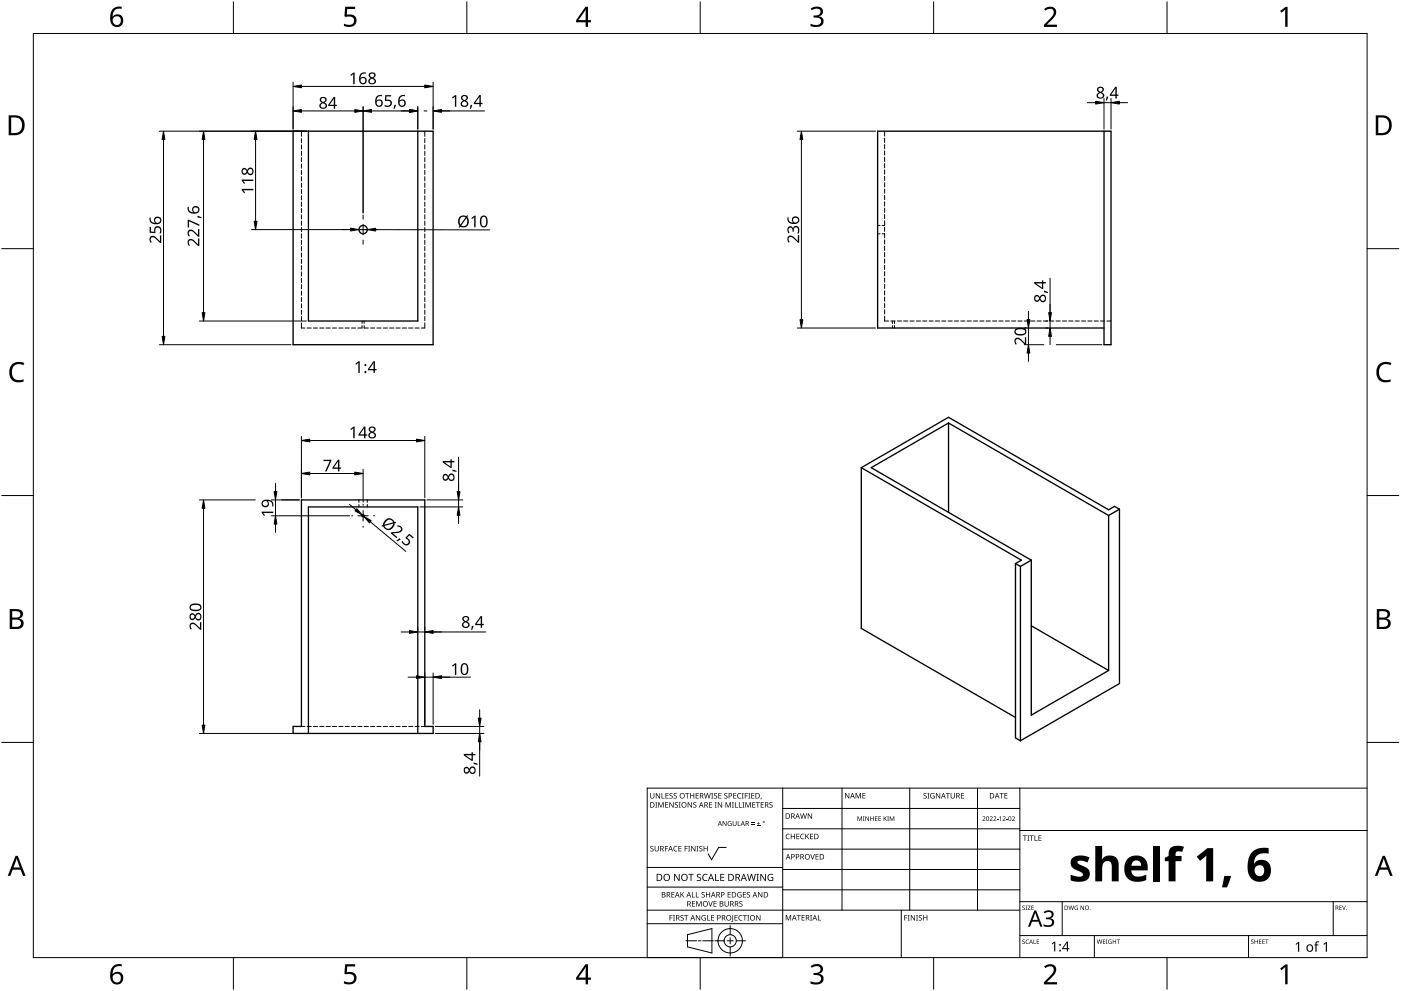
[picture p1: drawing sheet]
<svg xmlns="http://www.w3.org/2000/svg" width="420mm" height="297mm" viewBox="0 0 420 297" stroke-linecap="round" stroke-linejoin="round" font-family="sans-serif">
<g fill="none" stroke="#000" stroke-width=".3">
<path d="M90.4 39.3v1.6M127.4 39.3v1.6M265.3 39.3v1.5M90.4 41.5v1.3M90.4 43.4v1.3M90.4 45.3v1.3M90.4 47.2v1.3M90.4 49.1v1.3M90.4 51v1.3M90.4 52.9v1.3M90.4 54.9v1.2M90.4 56.8v1.2"/>
<path d="M90.4 58.7v1.2M127.4 41.5v1.3M127.4 43.4v1.3M127.4 45.3v1.3M127.4 47.2v1.3M127.4 49.1v1.3M127.4 51v1.3M127.4 52.9v1.3M127.4 54.9v1.2M127.4 56.8v1.2M127.4 58.7v1.2M265.3 41.4v1.3"/>
<path d="M265.3 43.3v1.3M265.3 45.2v1.3M265.3 47.1v1.3M265.3 49v1.3M265.3 50.9v1.3M265.3 52.9v1.2M265.3 54.8v1.2M265.3 56.7v1.2M265.3 58.6v1.2M90.4 60.6v1.2M90.4 62.5v1.2M90.4 64.4v1.2"/>
<path d="M90.4 66.3v1.3M90.4 68.2v1.3M90.4 70.1v1.3M90.4 72v1.3M90.4 73.9v1.3M90.4 75.8v1.3M90.4 77.7v1.3M90.4 79.6v1.3M127.4 60.6v1.2M127.4 62.5v1.2M127.4 64.4v1.2M127.4 66.3v1.3"/>
<path d="M127.4 68.2v1.3M127.4 70.1v1.3M127.4 72v1.3M127.4 73.9v1.3M127.4 75.8v1.3M127.4 77.7v1.3M127.4 79.6v1.3M263.2 67.6h.7M263.2 70.1h.7M264.6 67.6h.7M264.6 70.1h.7M265.3 60.5v1.2"/>
<path d="M265.3 62.4v1.2M265.3 64.3v1.3M265.3 66.2v1.3M265.3 68.1v1.3M265.3 70v1.3M265.3 71.9v1.3M265.3 73.8v1.3M265.3 75.7v1.3M265.3 77.6v1.3M265.3 79.5v1.3M90.4 96.8v1.5h1M90.4 81.5v1.3"/>
<path d="M90.4 83.4v1.3M90.4 85.3v1.3M90.4 87.2v1.3M90.4 89.1v1.3M90.4 91v1.3M90.4 93v1.2M90.4 94.9v1.2M92.1 98.3h1.2M94 98.3h1.2M95.9 98.3h1.2M97.8 98.3h1.3M99.7 98.3h1.3"/>
<path d="M101.6 98.3h1.3M103.5 98.3h1.3M105.4 98.3h1.3M108.6 97.6v.7h-1.3M108.6 96.2v.8M109.2 97.6v.7h1.3M109.2 96.2v.8M111.1 98.3h1.3M113 98.3h1.3M114.9 98.3h1.3M116.8 98.3h1.3M118.7 98.3h1.3"/>
<path d="M120.6 98.3h1.3M122.5 98.3h1.3M124.5 98.3h1.2M127.4 81.5v1.3M127.4 83.4v1.3M127.4 85.3v1.3M127.4 87.2v1.3M127.4 89.1v1.3M127.4 91v1.3M127.4 93v1.2M127.4 94.9v1.2M127.4 96.8v1.5h-1"/>
<path d="M265.3 81.4v1.3M265.3 83.3v1.3M265.3 85.2v1.3M265.3 87.1v1.3M265.3 89v1.3M265.3 90.9v1.3M265.3 92.9v1.2M265.3 94.8v1.4h1.2M267.2 96.2h1.2M267.6 96.2v.8M267.6 97.6v.7M268.3 96.2v.8"/>
<path d="M268.3 97.6v.7M269.1 96.2h1.3M271 96.2h1.3M272.9 96.2h1.3M274.8 96.2h1.3M276.7 96.2h1.3M278.6 96.2h1.3M280.5 96.2h1.3M282.4 96.2h1.3M284.3 96.2h1.3M286.2 96.2h1.3M288.1 96.2h1.3"/>
<path d="M290 96.2h1.3M291.9 96.2h1.3M293.8 96.2h1.3M295.7 96.2h1.3M297.7 96.2h1.2M299.6 96.2h1.2M301.5 96.2h1.2M303.4 96.2h1.2M305.3 96.2h1.2M307.2 96.2h1.2M309.1 96.2h1.3M311 96.2h1.3"/>
<path d="M312.9 96.2h1.3M314.8 96.2h1.3M316.7 96.2h1.3M318.6 96.2h1.3M320.5 96.2h1.3M322.4 96.2h1.3M324.3 96.2h1.3M326.2 96.2h1.3M328.1 96.2h1.3M330 96.2h1.3M331.9 96.2h1.3M107.6 149.8v.8"/>
<path d="M107.6 151.2v.7M110.1 149.8v.8M110.1 151.2v.7M90.4 217.7h1M92.1 217.7h1.2M94 217.7h1.2M95.9 217.7h1.2M97.8 217.7h1.3M99.7 217.7h1.3M101.6 217.7h1.3M103.5 217.7h1.3M105.4 217.7h1.3"/>
<path d="M107.3 217.7h1.3M109.2 217.7h1.3M111.1 217.7h1.3M113 217.7h1.3M114.9 217.7h1.3M116.8 217.7h1.3M118.7 217.7h1.3M120.6 217.7h1.3M122.5 217.7h1.3M124.5 217.7h1.2M126.4 217.7h1"/>
</g>
<g fill="none" stroke="#000" stroke-width=".4">
<path d="M87.9 39.3h42v64h-42zM92.5 39.3v56.9h32.8v-56.9M331.1 39.3v64h2.1v-64h-70v59h67.9M284.5 126.8v26.8M284.5 126.8l-23.2 13.4 48 27.7M284.5 126.8l48 27.7M90.4 149.8h37v67.9h2.5v2.1h-42v-2.1h2.5zM258.3 140.2v48.2l46.2 26.7M258.3 140.2l48 27.7-1.8 1M258.3 140.2l26.2-15.1 48 27.7 1.7-1 1.5 .8M332.5 154.5v46.5M335.7 152.6v52.3l-29.7 17.1"/>
<path d="M335.7 152.6l-3.2 1.9M304.5 168.9v52.3l1.5 .8M304.5 168.9l1.5 .9M306 169.8v52.2M309.3 167.9v46.5l23.2-13.4M309.3 167.9l-3.3 1.9M309.3 187.6l23.2 13.4M92.5 219.8v-67.9h32.8v67.9"/>
<circle cx="108.9" cy="68.8" r="1.25"/>
<circle cx="108.9" cy="154.6" r=".31"/>
</g>
<path d="M10 10h400v277h-400z" fill="none" stroke="#000" stroke-width=".3"/>
<g fill="none" stroke="#000" stroke-width=".3">
<path d="M70 .5v9.5M140 .5v9.5M210 .5v9.5M280 .5v9.5M350 .5v9.5M.5 74.5h9.5M410 74.5h9.5M.5 148.5h9.5M410 148.5h9.5M.5 222.5h9.5M410 222.5h9.5M70 287v9.5"/>
<path d="M140 287v9.5M210 287v9.5M280 287v9.5M350 287v9.5"/>
</g>
<g fill="#000">
<path d="M103.5 2h3v.7h-2.4l-.1 1.7a1.98 1.98 0 0 1 2.4 .4 1.98 1.98 0 0 1 .2 2.5 2.88 2.88 0 0 1-3.5 .5v-.7a1.93 1.93 0 0 0 3-.6 1.37 1.37 0 0 0-.5-1.4 1.37 1.37 0 0 0-1.4-.1l-.5 .1-.4-.3zM243.1 2.6a2.32 2.32 0 0 1 3.7 .5 1.47 1.47 0 0 1-1.2 1.8 1.59 1.59 0 0 1 1.4 1.8 1.59 1.59 0 0 1-1.8 1.4l-2.1-.3v-.7a2.12 2.12 0 0 0 3.1-.5 1.21 1.21 0 0 0-1.6-1.3h-.6v-.7a1.53 1.53 0 0 0 2.1-1.1 1.49 1.49 0 0 0-2.6-.4zM313.1 2.7a2.03 2.03 0 0 1 2.1-.8 2.03 2.03 0 0 1 1.6 1.7 3.9 3.9 0 0 1-1.6 2.5l-1.2 1.3h3v.7h-3.9v-.6l1.5-1.6a2.56 2.56 0 0 0 1.3-2.9 1.62 1.62 0 0 0-2.4 .2zM383.9 3.3l1.6-1.2h.6v5.9h-.7l.1-5.2-1.2 1zM3.5 109.3a3.3 3.3 0 0 1 3.8-.5l-.3 .7a2.26 2.26 0 0 0-2.6 0 2.26 2.26 0 0 0-.8 2.6 2.12 2.12 0 0 0 3.1 1.7l.4-.1v.7a2.98 2.98 0 0 1-3.4-.4 2.98 2.98 0 0 1-.8-3.3zM413.5 109.3a3.3 3.3 0 0 1 3.8-.5l-.3 .7a2.26 2.26 0 0 0-2.7 0 2.26 2.26 0 0 0-.7 2.6 2.12 2.12 0 0 0 3.1 1.7l.4-.1v.7a2.98 2.98 0 0 1-3.4-.4 2.98 2.98 0 0 1-.8-3.3zM103.5 289h3v.7h-2.4l-.1 1.7a1.98 1.98 0 0 1 2.4 .4 1.98 1.98 0 0 1 .2 2.5 2.88 2.88 0 0 1-3.5 .4v-.6a1.93 1.93 0 0 0 3-.7 1.37 1.37 0 0 0-.5-1.3 1.37 1.37 0 0 0-1.4-.1l-.5 .1-.4-.3zM243.1 289.6a2.32 2.32 0 0 1 3.7 .5 1.47 1.47 0 0 1-1.2 1.8 1.59 1.59 0 0 1 1.4 1.8 1.59 1.59 0 0 1-1.8 1.4l-2.1-.3v-.7a2.12 2.12 0 0 0 3.1-.5 1.21 1.21 0 0 0-1.6-1.4h-.6v-.6a1.53 1.53 0 0 0 2.1-1.1 1.49 1.49 0 0 0-2.6-.4zM313.1 289.7a2.03 2.03 0 0 1 2.1-.8 2.03 2.03 0 0 1 1.6 1.7 3.9 3.9 0 0 1-1.6 2.5l-1.2 1.3h3v.7h-3.9v-.7l1.5-1.5a2.56 2.56 0 0 0 1.3-2.9 1.62 1.62 0 0 0-2.4 .2zM383.9 290.3l1.6-1.2h.6v5.9h-.7l.1-5.2-1.2 1z"/>
<path d="M33.9 2.6a2.88 2.88 0 0 1 2.6-.6v.7a2.02 2.02 0 0 0-2.7 2.3 1.83 1.83 0 0 1 2.6-.3 1.83 1.83 0 0 1 .3 2.6 2.07 2.07 0 0 1-2.6 .6 2.07 2.07 0 0 1-1.1-2.4 4 4 0 0 1 .9-2.9zM33.7 6.2a1.3 1.3 0 0 0 2.6 0 1.3 1.3 0 0 0-2.6 0z"/>
<path d="M175.6 2h.8v4h.8v.7h-.8v1.3h-.8v-1.3h-2.8v-.6zM175.6 2.8l-2.1 3.2h2.1z"/>
<path d="M2.6 34.6h1.8a2.99 2.99 0 0 1 3 3 2.99 2.99 0 0 1-3.1 2.9h-1.7zM3.4 35.2v4.7h.8a2.35 2.35 0 0 0 2.4-2.1 2.35 2.35 0 0 0-2-2.6z"/>
<path d="M412.6 34.6h1.8a2.99 2.99 0 0 1 3 3 2.99 2.99 0 0 1-3.1 2.9h-1.7zM413.3 35.2v4.7h.9a2.35 2.35 0 0 0 2.4-2.1 2.35 2.35 0 0 0-2-2.6z"/>
<path d="M2.9 182.6h1.7a1.68 1.68 0 0 1 2.3 1.7 1.37 1.37 0 0 1-1.2 1.1 1.61 1.61 0 0 1 1.4 2 1.61 1.61 0 0 1-2.1 1.1h-2.1zM3.7 185.7v2.2h1.2a1.13 1.13 0 0 0 1.4-1.1 1.13 1.13 0 0 0-1.5-1.1zM3.7 183.2v1.9h1.1a1.02 1.02 0 0 0 1.3-1 1.02 1.02 0 0 0-1.4-.9z"/>
<path d="M412.9 182.6h1.7a1.68 1.68 0 0 1 2.3 1.7 1.37 1.37 0 0 1-1.2 1.1 1.61 1.61 0 0 1 1.3 2 1.61 1.61 0 0 1-2 1.1h-2.1zM413.7 185.7v2.2h1.2a1.13 1.13 0 0 0 1.4-1.1 1.13 1.13 0 0 0-1.5-1.1zM413.7 183.2v1.9h1.1a1.02 1.02 0 0 0 1.3-1 1.02 1.02 0 0 0-1.5-.9z"/>
<path d="M4.7 256.5h.6l2.4 6h-.8l-.7-1.8h-2.4l-.7 1.8h-.8zM5 257.3l-.9 2.7h1.8z"/>
<path d="M414.7 256.5h.6l2.4 6h-.8l-.7-1.8h-2.4l-.7 1.8h-.8zM415 257.3l-1 2.7h1.9z"/>
<path d="M33.9 289.6a2.88 2.88 0 0 1 2.6-.6v.7a2.02 2.02 0 0 0-2.7 2.3 1.83 1.83 0 0 1 2.6-.3 1.83 1.83 0 0 1 .3 2.6 2.07 2.07 0 0 1-2.6 .6 2.07 2.07 0 0 1-1.1-2.4 4 4 0 0 1 .9-2.9zM33.7 293.2a1.3 1.3 0 0 0 2.6 0 1.3 1.3 0 0 0-2.6 0z"/>
<path d="M175.6 289h.8v4h.8v.7h-.8v1.3h-.8v-1.3h-2.8v-.6zM175.6 289.8l-2.1 3.2h2.1z"/>
</g>
<g fill="none" stroke="#000" stroke-width=".3">
<path d="M234.7 236.2v50.8h-40.6v-50.8h215.9M252.5 236.2v36.6M272.8 236.2v36.6M293.2 236.2v36.6M305.9 236.2v50.8M217.8 254h-2.3l-2.1 3.7-1-1.8M234.7 242.3h71.2M234.7 248.4h71.2M234.7 254.5h71.2M305.9 248.9h104.1M194.1 276.9h40.6M194.1 272.8h111.8"/>
<path d="M194.1 265.9h40.6M194.1 260h40.6M219 277.4v2.8M234.7 260.6h71.2M234.7 266.7h71.2M270.3 272.8v14.2M305.9 270.3h104.1M318.6 270.3v10.1M399.8 270.3v10.1M205.7 282h3.2M206.2 280.2l7.3-1.9v7.3l-7.3-1.8zM209.5 282h.7"/>
<path d="M210.8 282h3.2M214.4 282h2.8M218.1 282h1.8M219 281.1v1.8M219 283.8v2.8M220.8 282h2.8M305.9 280.4h104.1M328.2 280.4v6.6M374.4 280.4v6.6"/>
<circle cx="219" cy="282" r="1.83"/>
<circle cx="219" cy="282" r="3.7"/>
</g>
<g fill="#000">
<path d="M195 237.7h.2v1.1a.42 .42 0 0 0 .4 .4 .42 .42 0 0 0 .4-.4v-1.1h.2v1.1a.62 .62 0 0 1-.6 .6 .62 .62 0 0 1-.6-.6zM196.7 237.7h.2l.9 1.4v-1.4h.2v1.6h-.3l-.8-1.3v1.3h-.2zM198.4 237.7h.2v1.5h.7v.1h-.9zM199.6 237.7h.9v.2h-.7v.5h.6v.2h-.6v.6h.7v.1h-.9zM200.8 237.9l.6-.2 .3 .1v.2a.38 .38 0 0 0-.5-.2 .38 .38 0 0 0-.2 .5 .38 .38 0 0 0 .5 .2 .53 .53 0 0 1 .1 .8 .53 .53 0 0 1-.8 0v-.2a.41 .41 0 0 0 .6 .1 .41 .41 0 0 0 .1-.5 .41 .41 0 0 0-.5-.2zM202.1 237.9l.5-.2 .4 .1-.1 .2a.38 .38 0 0 0-.5-.2 .38 .38 0 0 0-.2 .5 .38 .38 0 0 0 .5 .2 .53 .53 0 0 1 .2 .8 .53 .53 0 0 1-.8 0v-.2a.41 .41 0 0 0 .5 .1 .41 .41 0 0 0 .2-.5 .41 .41 0 0 0-.6-.2zM205.5 237.7h1.2v.2h-.5v1.4h-.2v-1.4h-.5zM207 237.7h.2v.7h.8v-.7h.2v1.6h-.2v-.7h-.8v.7h-.2zM208.6 237.7h.9v.2h-.7v.5h.7v.2h-.7v.6h.7v.1h-.9zM211.1 237.7h.2l.4 1.4 .3-1.4h.2l.4 1.4 .4-1.4h.2l-.5 1.6h-.2l-.4-1.3-.3 1.3h-.3zM213.3 237.7h.6l-.2 .2v1.3l.2 .1h-.6l.2-.1v-1.3zM214.2 237.9l.5-.2 .4 .1-.1 .2a.38 .38 0 0 0-.5-.2 .38 .38 0 0 0-.2 .5 .38 .38 0 0 0 .5 .2 .53 .53 0 0 1 .2 .8 .53 .53 0 0 1-.8 0v-.2a.41 .41 0 0 0 .5 .1 .41 .41 0 0 0 .2-.5 .41 .41 0 0 0-.6-.2z"/>
<path d="M215.4 237.7h.9v.2h-.7v.5h.7v.2h-.7v.6h.7v.1h-.9zM217.3 237.9l.5-.2 .4 .1-.1 .2a.38 .38 0 0 0-.5-.2 .38 .38 0 0 0-.2 .5 .38 .38 0 0 0 .5 .2 .53 .53 0 0 1 .2 .8 .53 .53 0 0 1-.8 0v-.2a.41 .41 0 0 0 .5 .1 .41 .41 0 0 0 .2-.5 .41 .41 0 0 0-.6-.2zM219.9 237.7h.9v.2h-.7v.5h.7v.2h-.7v.6h.7v.1h-.9zM221.3 237.9l.6-.2 .4 .1-.1 .2a.65 .65 0 0 0-.9 .6 .65 .65 0 0 0 .9 .5 .77 .77 0 0 1-1.1-.1 .77 .77 0 0 1 .2-1.1zM222.5 237.7h.5l-.1 .2v1.3l.1 .1h-.5l.2-.1v-1.3zM223.4 237.7h.9v.2h-.7v.6h.6v.2h-.6v.6h-.2zM224.4 237.7h.6l-.2 .2v1.3l.2 .1h-.6l.2-.1v-1.3zM225.3 237.7h.9v.2h-.7v.5h.7v.2h-.7v.6h.7v.1h-.9zM228.2 239.1h.2l-.3 .5zM253.4 237.7h.3l.8 1.3v-1.3h.2v1.6h-.2l-.9-1.3v1.3h-.2zM256.6 237.7h.3l.5 1.3 .5-1.3h.3v1.6h-.2v-1.4l-.7 1.4-.5-1.4v1.4h-.2zM258.6 237.7h1v.2h-.7v.5h.6v.2h-.6v.5h.7v.2h-1z"/>
<path d="M277 237.9l.6-.2 .3 .1-.1 .2a.38 .38 0 0 0-.5-.2 .38 .38 0 0 0-.1 .5 .38 .38 0 0 0 .5 .2 .53 .53 0 0 1 .1 .8 .53 .53 0 0 1-.8 0v-.2a.41 .41 0 0 0 .6 .1 .41 .41 0 0 0 .1-.5 .41 .41 0 0 0-.5-.2zM278.1 237.7h.6l-.2 .2v1.3l.2 .1h-.6l.2-.1v-1.3zM279.2 237.9l.7-.2 .4 .1-.1 .2a.67 .67 0 0 0-1 .5 .67 .67 0 0 0 .9 .6v-.4h-.4v-.2h.6v.8a.88 .88 0 0 1-1.2-.2 .88 .88 0 0 1 .1-1.2zM280.7 237.7h.2l.9 1.4v-1.4h.2v1.6h-.3l-.8-1.3v1.3h-.2zM283.7 237.7h1.2v.2h-.5v1.4h-.2v-1.4h-.5zM285.1 237.7h.2v1.1a.42 .42 0 0 0 .4 .4 .42 .42 0 0 0 .4-.4v-1.1h.2v1.1a.62 .62 0 0 1-.6 .6 .62 .62 0 0 1-.6-.6zM288.2 237.7h.9v.2h-.7v.5h.7v.2h-.7v.6h.7v.1h-.9zM299.8 237.7h1.2v.2h-.5v1.4h-.2v-1.4h-.5zM301.2 237.7h.9v.2h-.7v.5h.7v.2h-.7v.5h.7v.2h-.9zM195.1 253.7l.6-.2 .3 .1-.1 .2a.38 .38 0 0 0-.5-.1 .38 .38 0 0 0-.1 .5 .38 .38 0 0 0 .4 .2 .53 .53 0 0 1 .2 .7 .53 .53 0 0 1-.8 .1v-.2a.41 .41 0 0 0 .6 .1 .41 .41 0 0 0 .1-.6 .41 .41 0 0 0-.6-.2zM196.5 240.4h.6l-.2 .2v1.3l.2 .2h-.6l.2-.2v-1.3zM196.3 253.6h.2v1a.42 .42 0 0 0 .5 .4 .42 .42 0 0 0 .4-.4v-1h.2v1a.62 .62 0 0 1-.6 .6 .62 .62 0 0 1-.7-.6z"/>
<path d="M197.4 240.4h.3l.5 1.4 .5-1.4h.3v1.7h-.2v-1.5l-.7 1.5-.5-1.5v1.5h-.2zM199.4 253.6h.9v.1h-.7v.6h.7v.2h-.7v.7h-.2zM199.5 240.4h.9v.2h-.7v.5h.6v.2h-.6v.6h.7v.2h-.9zM200.7 240.4h.3l.8 1.4v-1.4h.2v1.7h-.2l-.9-1.4v1.4h-.2zM202.2 253.8l.5-.3 .5 .1-.1 .2a.65 .65 0 0 0-.9 .6 .65 .65 0 0 0 .9 .6 .77 .77 0 0 1-1.1-.1 .77 .77 0 0 1 .2-1.1zM202.5 240.6l.5-.2 .3 .1v.2a.38 .38 0 0 0-.5-.2 .38 .38 0 0 0-.2 .5 .38 .38 0 0 0 .5 .2 .53 .53 0 0 1 .1 .8 .53 .53 0 0 1-.8 0l.1-.1a.41 .41 0 0 0 .5 0 .41 .41 0 0 0 .1-.5 .41 .41 0 0 0-.5-.2zM203.6 240.4h.6l-.2 .2v1.3l.2 .2h-.6l.2-.2v-1.3zM203.5 253.6h.9v.1h-.7v.6h.6v.1h-.6v.6h.7v.2h-.9zM205.3 253.6h.9v.1h-.7v.6h.7v.2h-.7v.7h-.2zM206.4 253.6h.6l-.2 .1v1.3l.2 .2h-.6l.2-.2v-1.3zM206.2 240.4h.3l.8 1.4v-1.4h.2v1.7h-.2l-.9-1.4v1.4h-.2zM207.3 253.6h.2l.9 1.3v-1.3h.2v1.6h-.3l-.8-1.4v1.4h-.2z"/>
<path d="M208 240.6l.5-.2 .3 .1v.2a.38 .38 0 0 0-.5-.2 .38 .38 0 0 0-.2 .5 .38 .38 0 0 0 .5 .2 .53 .53 0 0 1 .2 .8 .53 .53 0 0 1-.9 0l.1-.1a.41 .41 0 0 0 .5 0 .41 .41 0 0 0 .1-.5 .41 .41 0 0 0-.5-.2zM208.9 253.6h.6l-.2 .1v1.3l.2 .2h-.6l.2-.2v-1.3zM209.8 253.7l.5-.2 .3 .1v.2a.38 .38 0 0 0-.5-.1 .38 .38 0 0 0-.2 .5 .38 .38 0 0 0 .5 .2 .53 .53 0 0 1 .2 .7 .53 .53 0 0 1-.9 .1l.1-.2a.41 .41 0 0 0 .5 .1 .41 .41 0 0 0 .1-.6 .41 .41 0 0 0-.5-.2zM211 253.6h.2v.7h.8v-.7h.2v1.6h-.2v-.8h-.8v.8h-.2zM212.7 240.4h.9v.2h-.7v.5h.6v.2h-.6v.6h.7v.2h-.9zM214.4 240.4h.6l-.2 .2v1.3l.2 .2h-.6l.2-.2v-1.3zM215.3 240.4h.2l.9 1.4v-1.4h.2v1.7h-.3l-.8-1.4v1.4h-.2zM216.7 246.1h.2l.8 1.2v-1.2h.2v1.5h-.2l-.8-1.2v1.2h-.2zM217.6 240.4h.3l.5 1.4 .5-1.4h.3v1.7h-.2v-1.5l-.7 1.5-.5-1.5v1.5h-.2zM218.4 246.3l.6-.2 .4 .1-.2 .1a.6 .6 0 0 0-.8 .5 .6 .6 0 0 0 .8 .6v-.4l-.3-.2h.5v.7a.8 .8 0 0 1-1-.2 .8 .8 0 0 1 0-1zM219.5 240.4h.6l-.2 .2v1.3l.2 .2h-.6l.2-.2v-1.3zM220.4 240.4h.2v1.5h.7v.2h-.9z"/>
<path d="M219.7 246.1h.2v.9a.38 .38 0 0 0 .4 .4 .38 .38 0 0 0 .4-.4v-.9h.2v.9a.56 .56 0 0 1-.6 .6 .56 .56 0 0 1-.6-.6zM221.3 246.1h.1v1.3h.7v.2h-.8zM221.6 240.4h.2v1.5h.7v.2h-.9zM222.7 240.4h.5l-.1 .2v1.3l.1 .2h-.5l.1-.2v-1.3zM223.6 240.4h.3l.5 1.4 .5-1.4h.3v1.7h-.2v-1.5l-.7 1.5-.6-1.5v1.5h-.1zM225.3 247l1 .1zM225.3 246.6l1 .1zM225.6 240.4h.9v.2h-.7v.5h.7v.2h-.7v.6h.7v.2h-.9zM227 247.4l1 .2zM226.7 240.4h1.2v.2h-.5v1.5h-.2v-1.5h-.5zM227.4 246.3l.2 .5h.4l-.4 .1v.4l-.2-.4h-.4l.4-.1zM228.1 240.4h.9v.2h-.7v.5h.7v.2h-.7v.6h.7v.2h-.9z"/>
<path d="M230.8 240.6l.6-.2 .3 .1-.1 .2a.38 .38 0 0 0-.5-.2 .38 .38 0 0 0-.1 .5 .38 .38 0 0 0 .4 .2 .53 .53 0 0 1 .2 .8 .53 .53 0 0 1-.8 0v-.1a.41 .41 0 0 0 .6 0 .41 .41 0 0 0 .1-.5 .41 .41 0 0 0-.6-.2zM235.8 250.1l.6-.2 .5 .1-.1 .2a.65 .65 0 0 0-1 .5 .65 .65 0 0 0 1 .6 .77 .77 0 0 1-1.1-.1 .77 .77 0 0 1 .1-1.1zM237.2 249.9h.2v.7h.8v-.7h.2v1.6h-.2v-.7h-.8v.7h-.2zM238.8 249.9h.9v.2h-.7v.5h.7v.2h-.7v.5h.7v.2h-.9zM240.2 250.1l.6-.2 .4 .1v.2a.65 .65 0 0 0-1 .5 .65 .65 0 0 0 1 .6 .77 .77 0 0 1-1.1-.1 .77 .77 0 0 1 .1-1.1zM240 243.8h.2l.3 1.4 .4-1.4h.2l.4 1.4 .3-1.4h.2l-.4 1.6h-.2l-.4-1.4-.4 1.4h-.2zM241.5 249.9h.2v.8l.7-.8h.3l-.7 .7 .7 .9h-.2l-.6-.7-.2 .7h-.2zM243 256h.2l.5 1.4 .4-1.4h.3l-.6 1.6h-.2zM242.3 243.8h.2l.9 1.3-.1-1.3h.2v1.6h-.2l-.9-1.3v1.3h-.1zM242.9 249.9h.9v.2h-.7v.5h.7v.2h-.7v.5h.7v.2h-.9zM244.6 256h.9v.2h-.7v.5h.6v.2h-.6v.5h.7v.2h-.9zM257.2 244.7h.2l.4 1.1 .5-1.1h.2v1.4h-.1v-1.2l-.6 1.2-.5-1.2v1.2h-.1z"/>
<path d="M258.8 244.7h.5l-.2 .1 .2 1.3h-.5l.1-.2zM259.5 244.7h.2l.8 1.1v-1.1h.1v1.4h-.2l-.7-1.2v1.2h-.2zM261 244.7h.2v.6h.7v-.6h.1v1.4h-.1v-.7h-.7v.7h-.2zM262.4 244.7h.8l-.6 .1v.5h.5l-.5 .1v.5l.6 .2h-.8zM263.5 244.7h.7l-.6 .1v.5h.6l-.6 .1v.5l.6 .2h-.7zM265 244.7h.2v.7l.8-.7-.6 .6 .6 .8-.7-.7-.1 .7h-.2zM266.1 244.7h.5l-.2 .1 .2 1.3h-.5l.1-.2zM266.8 244.7h.3l.4 1.1 .4-1.1h.3v1.4h-.2v-1.2l-.6 1.2-.4-1.2v1.2h-.2zM294.7 244.8a.49 .49 0 0 1 .7 .1 .49 .49 0 0 1-.3 .7l-.3 .3 .7 .2h-.9l.4-.5a.37 .37 0 0 0 .4-.6 .37 .37 0 0 0-.7-.1zM296.8 244.8a.49 .49 0 0 1 .8 .1 .49 .49 0 0 1-.3 .7l-.3 .3 .7 .2h-.9l.4-.5a.37 .37 0 0 0 .3-.6 .37 .37 0 0 0-.6-.1zM297.9 244.8a.49 .49 0 0 1 .8 .1 .49 .49 0 0 1-.3 .7l-.3 .3 .7 .2h-.9l.4-.5a.37 .37 0 0 0 .3-.6 .37 .37 0 0 0-.6-.1zM299 245.5l.4 .1z"/>
<path d="M299.7 245l.5-.3v1.4h-.2v-1.2zM300.7 244.8a.49 .49 0 0 1 .8 .1 .49 .49 0 0 1-.3 .7l-.3 .3 .7 .2h-.9l.4-.5a.37 .37 0 0 0 .3-.6 .37 .37 0 0 0-.6-.1zM301.8 245.5l.4 .1zM303.5 244.8a.49 .49 0 0 1 .8 .1 .49 .49 0 0 1-.3 .7l-.3 .3 .7 .2h-.9l.3-.5a.37 .37 0 0 0 .4-.6 .37 .37 0 0 0-.6-.1zM306.8 250.4h1.2v.2h-.5v1.4h-.2v-1.4h-.5zM308.1 250.4h.6l-.2 .2v1.3l.2 .1h-.6l.2-.1v-1.3zM308.8 250.4h1.2v.2h-.5v1.4h-.2v-1.4h-.5zM310.2 250.4h.3v1.4h.7v.2h-1zM311.4 250.4h.9v.2h-.7v.5h.7v.2h-.7v.5h.7v.2h-.9zM200.8 274.3h.9v.2h-.7v.5h.7v.2h-.7v.7h-.2zM201.4 267.4h.9v.2h-.7v.5h.6v.1h-.6v.6h.7v.2h-.9zM201.8 274.3h.6l-.2 .2v1.3l.2 .1h-.6l.2-.1v-1.3z"/>
<path d="M202.2 261.9h.3l1.1 1.8v-1.8h.2v2.1h-.3l-1.1-1.7v1.7h-.2zM204.1 274.4l.6-.1 .3 .1v.1a.38 .38 0 0 0-.5-.1 .38 .38 0 0 0-.2 .5 .38 .38 0 0 0 .5 .2 .53 .53 0 0 1 .1 .8 .53 .53 0 0 1-.8 0l.1-.2a.41 .41 0 0 0 .5 .1 .41 .41 0 0 0 .1-.6 .41 .41 0 0 0-.5-.1zM204.1 267.4h.2v.8l.7-.8h.2l-.6 .7 .7 .9h-.3l-.6-.8-.1 .8h-.2zM205.2 274.3h1.2v.2h-.5v1.4h-.2v-1.4h-.5zM206.4 261.9h1.6v.3h-.6v1.8h-.3v-1.8h-.7zM207.5 267.4h.2v1.4h.7v.2h-.9zM207.5 270.1h.9v.2h-.7v.5h.7v.2h-.7v.6h.7v.1h-.9zM208.7 267.4h.2v1.4h.7v.2h-.9zM208.8 270.1h.3l.5 1.3 .5-1.3h.3v1.6h-.2v-1.4l-.7 1.4-.5-1.4v1.4h-.2zM208.7 274.3h.2l.9 1.3v-1.3h.2v1.6h-.3l-.8-1.3v1.3h-.2zM209.1 262.1l.4-.2 .7 .1-.2 .2a.44 .44 0 0 0-.7 .2 .44 .44 0 0 0 .5 .5 .66 .66 0 0 1 .4 1 .66 .66 0 0 1-1 .1h-.2v-.3l.3 .1a.47 .47 0 0 0 .7-.3 .47 .47 0 0 0-.6-.5l-.4-.3zM210.6 274.5l.7-.2 .4 .1-.1 .1a.67 .67 0 0 0-1 .5 .67 .67 0 0 0 .9 .7v-.5h-.4v-.1h.6v.8a.88 .88 0 0 1-1.2-.2 .88 .88 0 0 1 .1-1.2z"/>
<path d="M210.5 267.5l.5-.1 .4 .1-.1 .1a.38 .38 0 0 0-.5-.1 .38 .38 0 0 0-.2 .5 .38 .38 0 0 0 .5 .2 .53 .53 0 0 1 .2 .8 .53 .53 0 0 1-.8 0v-.2a.41 .41 0 0 0 .5 .1 .41 .41 0 0 0 .1-.6 .41 .41 0 0 0-.5-.1zM210.9 262.2l.7-.3 .6 .1-.1 .3a.84 .84 0 0 0-1.2 .7 .84 .84 0 0 0 1.2 .8v.2a1.1 1.1 0 0 1-1.4-.4 1.1 1.1 0 0 1 .2-1.4zM212.1 274.3h.2v1.4h.7v.2h-.9zM212.4 270.1h.2l.5 1.4 .5-1.4h.2l-.6 1.6h-.2zM211.7 267.4h.2v.7h.9v-.7h.2v1.6h-.2v-.8h-.9v.8h-.2zM213.3 274.3h.9v.2h-.7v.5h.6v.2h-.6v.5h.7v.2h-.9zM214.5 261.9h.2v1.9h1v.2h-1.2zM214 270.1h.9v.2h-.7v.5h.7v.2h-.7v.6h.7v.1h-.9zM216 261.9h1.2v.3h-.9v.6h.8v.3h-.8v.7h.9v.2h-1.2zM217.3 270.1h.2v1.1a.42 .42 0 0 0 .4 .4 .42 .42 0 0 0 .4-.4v-1.1h.2v1.1a.62 .62 0 0 1-.6 .6 .62 .62 0 0 1-.6-.6zM218.2 267.4h.9v.2h-.7v.5h.7v.1h-.7v.6h.7v.2h-.9zM219.6 274.3h.3l-.1 1.7-.5 .3v-.2l.3-.1z"/>
<path d="M220.3 274.3h.9v.2h-.7v.5h.6v.2h-.6v.5h.7v.2h-.9zM221.3 267.6l.7-.2 .4 .1-.1 .1a.67 .67 0 0 0-1 .5 .67 .67 0 0 0 .9 .7v-.5h-.4v-.2h.6v.8a.88 .88 0 0 1-1.2-.1 .88 .88 0 0 1 .1-1.2zM221.7 274.5l.5-.2 .5 .1-.1 .1a.65 .65 0 0 0-.9 .6 .65 .65 0 0 0 .9 .6 .77 .77 0 0 1-1.1-.1 .77 .77 0 0 1 .2-1.1zM221.8 270.3l.5-.2 .4 .1-.1 .2a.38 .38 0 0 0-.5-.2 .38 .38 0 0 0-.2 .5 .38 .38 0 0 0 .5 .2 .53 .53 0 0 1 .2 .8 .53 .53 0 0 1-.8 0v-.2a.41 .41 0 0 0 .5 .1 .41 .41 0 0 0 .2-.5 .41 .41 0 0 0-.6-.2zM222.8 274.3h1.2v.2h-.5v1.4h-.2v-1.4h-.5zM222.8 267.4h.9v.2h-.7v.5h.7v.1h-.7v.6h.7v.2h-.9zM224.1 274.3h.6l-.2 .2v1.3l.2 .1h-.6l.2-.1v-1.3zM224 267.5l.6-.1 .3 .1v.1a.38 .38 0 0 0-.5-.1 .38 .38 0 0 0-.2 .5 .38 .38 0 0 0 .5 .2 .53 .53 0 0 1 .1 .8 .53 .53 0 0 1-.8 0l.1-.2a.41 .41 0 0 0 .5 .1 .41 .41 0 0 0 .1-.6 .41 .41 0 0 0-.5-.1zM224 261.9h.3l.4 1.8 .5-1.8h.3l.5 1.8 .4-1.8h.3l-.6 2.1h-.2l-.5-1.8-.5 1.8h-.3zM226.9 261.9h.7l-.2 .3v1.6l.2 .2h-.7l.2-.2v-1.6zM226.8 274.3h.2l.9 1.3v-1.3h.2v1.6h-.3l-.8-1.3v1.3h-.2zM227.3 267.4h.3l.8 1.3v-1.3h.2v1.6h-.2l-.9-1.3v1.3h-.2z"/>
<path d="M228 261.9h.3l1.2 1.8-.1-1.8h.3v2.1h-.3l-1.1-1.7v1.7h-.3zM230.5 262.2l.9-.3 .5 .1-.1 .3a.87 .87 0 0 0-1.4 .6 .87 .87 0 0 0 1.2 .9v-.6h-.4v-.3h.7v1.1a1.15 1.15 0 0 1-1.5-.3 1.15 1.15 0 0 1 .1-1.5zM235.6 274.3h.3l.5 1.3 .6-1.3h.3v1.6h-.2v-1.4l-.7 1.4-.6-1.4v1.4h-.2zM238.9 274.3h1.3v.2h-.5v1.4h-.2v-1.4h-.6zM240.4 274.3h.9v.2h-.7v.5h.7v.1h-.7v.6h.7v.2h-.9zM242.9 274.3h.6l-.2 .1v1.3l.2 .2h-.6l.2-.2v-1.3zM245.3 274.3h.2v1.4h.7v.2h-.9zM271.2 274.3h.9v.2h-.7v.5h.7v.2h-.7v.7h-.2zM272.2 274.3h.6l-.2 .2v1.3l.2 .1h-.6l.2-.1v-1.3zM273.1 274.3h.3l.8 1.3v-1.3h.2v1.6h-.2l-.9-1.3v1.3h-.2zM274.7 274.3h.6l-.2 .2v1.3l.2 .1h-.6l.2-.1v-1.3zM275.6 274.4l.6-.1 .3 .1v.1a.38 .38 0 0 0-.5-.1 .38 .38 0 0 0-.2 .5 .38 .38 0 0 0 .5 .2 .53 .53 0 0 1 .1 .8 .53 .53 0 0 1-.8 0v-.2a.41 .41 0 0 0 .6 .1 .41 .41 0 0 0 .1-.6 .41 .41 0 0 0-.5-.1z"/>
<path d="M276.9 274.3h.2v.7h.8v-.7h.2v1.6h-.2v-.7h-.8v.7h-.2zM306.7 271.6l.4-.2 .2 .2a.32 .32 0 0 0-.4 0 .32 .32 0 0 0-.1 .4 .32 .32 0 0 0 .4 .1 .41 .41 0 0 1 0 .7 .41 .41 0 0 1-.6-.2 .31 .31 0 0 0 .4 .1 .31 .31 0 0 0 .1-.5l-.5-.2zM307.6 271.5h.4l-.1 .1 .1 1.2h-.4l.1-.2zM308.2 271.5h.8l-.6 1.1 .7 .2h-.9l.6-1.2zM309.3 271.5h.7l-.5 .1v.4h.5l-.5 .1v.5l.5 .2h-.7zM313 273.4a1.69 1.69 0 0 1 1.8-.6 1.69 1.69 0 0 1 1.2 1.5l-.4 .7-.6 .2a1.31 1.31 0 0 1 1.2 1.5 1.31 1.31 0 0 1-1.5 1.1l-1.8-.2v-.6a1.73 1.73 0 0 0 2.6-.4 .99 .99 0 0 0-1.3-1.1h-.5v-.5a1.13 1.13 0 0 0 1.2-.1 1.13 1.13 0 0 0 .4-1.1 1.42 1.42 0 0 0-2 0zM320.4 271.5h.2l.3 1.1 .3-1.1h.1l.3 1.1 .3-1.1h.2l-.4 1.3h-.1l-.3-1.2-.4 1.2h-.1zM322.4 271.6l.9-.1-.3 .1a.53 .53 0 0 0-.6 .6 .53 .53 0 0 0 .7 .4v-.4l-.3-.1h.5v.6a.71 .71 0 0 1-.9-.1 .71 .71 0 0 1 0-1zM324.1 271.5l.9 1-.1-1h.2v1.3l-.9-1.1-.1 1.1zM401.7 271.4h.7l-.6 .2v.4h.6l-.6 .1v.5l.6 .1h-.7zM402.5 271.4h.2l.4 1.2 .3-1.2h.2l-.5 1.3zM306.7 281.7l.4-.1 .2 .2a.32 .32 0 0 0-.4-.1 .32 .32 0 0 0-.1 .5 .32 .32 0 0 0 .4 .1 .41 .41 0 0 1 0 .6 .41 .41 0 0 1-.6-.2 .31 .31 0 0 0 .4 .2 .31 .31 0 0 0 .1-.5l-.5-.3z"/>
<path d="M307.8 281.8l.4-.2 .4 .1-.1 .1a.52 .52 0 0 0-.7 .5 .52 .52 0 0 0 .7 .4 .61 .61 0 0 1-.9 0 .61 .61 0 0 1 .2-.9zM310 281.6h.1v1.2l.6 .1h-.7zM310.9 281.6h.7l-.5 .2v.4h.5l-.5 .1v.5l.5 .1h-.7zM315.4 282.9l1.1-.6v2.9h-.4v-2.6l-.5 .5zM328.9 281.6h.2l.3 1.1 .3-1.1h.1l.3 1.1 .3-1.1h.2l-.4 1.3h-.1l-.4-1.1-.3 1.1h-.1zM330.8 281.6h.7l-.6 .2v.4h.6l-.6 .1v.5l.6 .1h-.7zM331.7 281.6h.4l-.1 .1 .1 1.2h-.4l.1-.1zM332.5 281.8l.9-.1-.2 .1a.53 .53 0 0 0-.7 .5 .53 .53 0 0 0 .7 .5v-.4l-.2-.2h.4v.7a.71 .71 0 0 1-.9-.2 .71 .71 0 0 1 0-.9zM333.7 281.6h.2v.6h.6v-.6h.2v1.3h-.2v-.6h-.6v.6h-.2zM334.9 281.6h1l-.4 .2v1.1h-.2v-1.1zM375.2 281.7l.5-.1 .2 .2a.32 .32 0 0 0-.4-.1 .32 .32 0 0 0-.1 .5 .32 .32 0 0 0 .4 .1 .41 .41 0 0 1 0 .6 .41 .41 0 0 1-.6-.2 .31 .31 0 0 0 .4 .2 .31 .31 0 0 0 .1-.5l-.5-.3zM376.2 281.6h.2v.6h.7v-.6h.1v1.3h-.1v-.6h-.7v.6h-.2z"/>
<path d="M377.6 281.6h.7l-.6 .2v.4h.6l-.6 .1v.5l.6 .1h-.7zM378.6 281.6h.7l-.5 .2v.4h.5l-.5 .1v.5l.5 .1h-.7zM379.4 281.6h1l-.4 .2v1.1h-.2v-1.1zM388.5 283l1.1-.6v2.9h-.3v-2.6l-.6 .5zM394.7 282.3l.9-.1-.1 .3h-.5l-.1 .2-.1 .4h.6v.3h-.6v1.9h-.3v-1.9h-.4l.4-.3zM396.9 283l1.1-.6v2.9h-.4v-2.6l-.5 .5z"/>
<path d="M203.7 238.5a.81 .81 0 0 1 1.6 0 .81 .81 0 0 1-1.6 0zM204.1 238.5a.6 .6 0 0 0 1.2 0 .6 .6 0 0 0-1.2 0z"/>
<path d="M209.9 237.7h.4a.47 .47 0 0 1 .6 .3 .47 .47 0 0 1-.3 .6l.5 .7h-.3l-.4-.6h-.3v.6h-.2zM210.1 237.9v.6h.2a.31 .31 0 0 0 .4-.3 .31 .31 0 0 0-.4-.3z"/>
<path d="M218.5 237.7h.5a.54 .54 0 0 1 .6 .7 .54 .54 0 0 1-.9 .3v.6h-.2zM218.7 237.9v.6a.39 .39 0 0 0 .7-.3 .39 .39 0 0 0-.7-.3z"/>
<path d="M226.6 237.7h.5a.81 .81 0 0 1 .8 .9 .81 .81 0 0 1-.9 .7h-.4zM226.8 237.9v1.3h.2a.64 .64 0 0 0 .7-.6 .64 .64 0 0 0-.7-.7z"/>
<path d="M255.6 237.7h.1l.7 1.6h-.2l-.2-.5h-.7l-.2 .5h-.2zM255.6 237.9l-.2 .7h.5z"/>
<path d="M282.8 237.7h.2l.6 1.6h-.2l-.2-.5h-.6l-.2 .5h-.2zM282.9 237.9l-.2 .8h.5z"/>
<path d="M286.8 237.7h.4a.47 .47 0 0 1 .6 .3 .47 .47 0 0 1-.3 .6l.4 .7h-.2l-.4-.6h-.3v.6h-.2zM287 237.9v.6h.2a.31 .31 0 0 0 .4-.3 .31 .31 0 0 0-.4-.3z"/>
<path d="M296.9 237.7h.5a.81 .81 0 0 1 .8 .8 .81 .81 0 0 1-.9 .8h-.4zM297.1 237.9v1.2h.2a.64 .64 0 0 0 .7-.6 .64 .64 0 0 0-.7-.6z"/>
<path d="M298.9 237.7h.2l.7 1.6h-.3l-.2-.5h-.6l-.2 .5h-.2zM299 237.9l-.2 .7h.5z"/>
<path d="M195 240.4h.5a.81 .81 0 0 1 .8 .9 .81 .81 0 0 1-.9 .8h-.4zM195.2 240.6v1.3h.2a.64 .64 0 0 0 .7-.6 .64 .64 0 0 0-.6-.7z"/>
<path d="M198 253.6h.5a.47 .47 0 0 1 .5 .3 .47 .47 0 0 1-.3 .6l.5 .7h-.3l-.4-.7h-.3v.7h-.2zM198.2 253.7v.6h.3a.31 .31 0 0 0 .3-.3 .31 .31 0 0 0-.4-.3z"/>
<path d="M201 253.6h.2l.6 1.6h-.2l-.2-.5h-.6l-.2 .5h-.2zM201.1 253.8l-.3 .7h.6z"/>
<path d="M204.3 241.3a.81 .81 0 0 1 1.6 0 .81 .81 0 0 1-1.6 0zM204.6 241.3a.6 .6 0 0 0 1.2 0 .6 .6 0 0 0-1.2 0z"/>
<path d="M210.2 240.4h.2l.6 1.7h-.2l-.2-.5h-.6l-.2 .5h-.2zM210.3 240.7l-.3 .7h.6z"/>
<path d="M211.2 240.4h.5a.47 .47 0 0 1 .6 .4 .47 .47 0 0 1-.3 .5l.4 .8h-.2l-.4-.7h-.4v.7h-.2zM211.4 240.6v.6h.3a.31 .31 0 0 0 .4-.3 .31 .31 0 0 0-.4-.3z"/>
<path d="M215.8 246.1l.7 1.5-.3-.5h-.6l-.4 .5zM215.9 246.3l-.3 .6h.5z"/>
<path d="M222.7 246.1l.7 1.5-.3-.5h-.6l-.4 .5zM222.8 246.3l-.3 .6h.5z"/>
<path d="M223.6 246.1h.4a.42 .42 0 0 1 .5 .3 .42 .42 0 0 1-.2 .5l.4 .7h-.2l-.4-.6h-.3v.6h-.2zM223.8 246.3v.5h.2a.28 .28 0 0 0 .4-.3 .28 .28 0 0 0-.4-.2z"/>
<path d="M228.7 246.4a.35 .35 0 0 1 .7 0 .35 .35 0 0 1-.7 0zM228.9 246.4a.2 .2 0 0 0 .4 0 .2 .2 0 0 0-.4 0z"/>
<path d="M229.4 240.4h.4a.47 .47 0 0 1 .6 .4 .47 .47 0 0 1-.3 .5l.5 .8h-.3l-.4-.7h-.3v.7h-.2zM229.6 240.6v.6h.2a.31 .31 0 0 0 .4-.3 .31 .31 0 0 0-.4-.3z"/>
<path d="M236.3 256h.1l.7 1.6h-.2l-.2-.5h-.7l-.2 .5h-.2zM236.3 256.2l-.2 .7h.5z"/>
<path d="M235.6 243.8h.5a.81 .81 0 0 1 .8 .8 .81 .81 0 0 1-.8 .8h-.5zM235.8 244v1.2h.3a.64 .64 0 0 0 .6-.6 .64 .64 0 0 0-.6-.6z"/>
<path d="M237.3 243.8h.4a.47 .47 0 0 1 .6 .3 .47 .47 0 0 1-.3 .6l.4 .7h-.2l-.4-.7h-.3v.7h-.2zM237.5 244v.6h.2a.31 .31 0 0 0 .4-.3 .31 .31 0 0 0-.4-.3z"/>
<path d="M237.3 256h.4a.54 .54 0 0 1 .6 .7 .54 .54 0 0 1-.8 .3v.6h-.2zM237.5 256.2v.6a.39 .39 0 0 0 .6-.3 .39 .39 0 0 0-.6-.3z"/>
<path d="M238.7 256h.4a.54 .54 0 0 1 .6 .7 .54 .54 0 0 1-.8 .3v.6h-.2zM238.9 256.2v.6a.39 .39 0 0 0 .6-.3 .39 .39 0 0 0-.6-.3z"/>
<path d="M239.1 243.8h.2l.6 1.6h-.2l-.2-.5h-.6l-.2 .5h-.2zM239.2 244l-.3 .7h.6z"/>
<path d="M240 256h.5a.47 .47 0 0 1 .6 .3 .47 .47 0 0 1-.3 .6l.4 .7h-.2l-.4-.6h-.4v.6h-.2zM240.2 256.2v.6h.3a.31 .31 0 0 0 .4-.3 .31 .31 0 0 0-.4-.3z"/>
<path d="M241.2 256.8a.85 .85 0 0 1 1.7 0 .85 .85 0 0 1-1.7 0zM241.6 256.8a.6 .6 0 0 0 1.2 0 .6 .6 0 0 0-1.2 0z"/>
<path d="M244.2 249.9h.5a.81 .81 0 0 1 .8 .8 .81 .81 0 0 1-.9 .8h-.4zM244.4 250.1v1.3h.2a.64 .64 0 0 0 .7-.7 .64 .64 0 0 0-.6-.6z"/>
<path d="M245.8 256h.5a.81 .81 0 0 1 .8 .8 .81 .81 0 0 1-.8 .8h-.5zM246 256.2v1.3h.3a.64 .64 0 0 0 .6-.7 .64 .64 0 0 0-.6-.6z"/>
<path d="M295.9 244.8l.4-.1 .3 .3v.7l-.3 .4-.3-.1-.2-.3zM296 244.9l-.1 .1a.49 .49 0 0 0-.1 .6 .49 .49 0 0 0 .6 .3 .53 .53 0 0 0 .2-.7 .53 .53 0 0 0-.6-.3z"/>
<path d="M302.6 244.8l.4-.1 .3 .3v.7l-.3 .4-.3-.1-.3-.3zM302.7 244.9l-.1 .1a.49 .49 0 0 0-.1 .6 .49 .49 0 0 0 .5 .3 .53 .53 0 0 0 .2-.7 .53 .53 0 0 0-.5-.3z"/>
<path d="M198.5 267.4h.4a.42 .42 0 0 1 .6 .2 .42 .42 0 0 1-.3 .6 .44 .44 0 0 1 .4 .5 .44 .44 0 0 1-.6 .3h-.5zM198.7 268.2v.6h.3a.31 .31 0 0 0 .4-.3 .31 .31 0 0 0-.4-.3zM198.7 267.6v.5h.3a.28 .28 0 0 0 .3-.3 .28 .28 0 0 0-.4-.2z"/>
<path d="M196.9 261.9h.7a1.05 1.05 0 0 1 1 1.1 1.05 1.05 0 0 1-1.1 1h-.6zM197.2 262.2v1.6h.3a.83 .83 0 0 0 .8-.8 .83 .83 0 0 0-.8-.8z"/>
<path d="M199.9 267.4h.5a.47 .47 0 0 1 .6 .3 .47 .47 0 0 1-.3 .6l.4 .7h-.2l-.4-.7h-.3v.7h-.3zM200.2 267.6v.6h.2a.31 .31 0 0 0 .4-.3 .31 .31 0 0 0-.4-.3z"/>
<path d="M199.2 262.2a1.02 1.02 0 0 1 1.5 .1 1.02 1.02 0 0 1-.2 1.5 1.02 1.02 0 0 1-1.5-.5zM199.5 262.3a.83 .83 0 0 0-.2 1.2 .83 .83 0 0 0 1.1 .2l.1-.2a.81 .81 0 0 0 0-1.1 .81 .81 0 0 0-1-.1z"/>
<path d="M202.7 274.3h.5a.47 .47 0 0 1 .6 .3 .47 .47 0 0 1-.3 .6l.4 .7h-.2l-.4-.7h-.4v.7h-.2zM202.9 274.5v.6h.3a.31 .31 0 0 0 .4-.3 .31 .31 0 0 0-.4-.3z"/>
<path d="M203 267.4h.2l.6 1.6h-.2l-.2-.5h-.6l-.2 .5h-.2zM203.1 267.6l-.2 .7h.5z"/>
<path d="M204.5 262.2a1.02 1.02 0 0 1 1.6 .1 1.02 1.02 0 0 1-.3 1.5 1.02 1.02 0 0 1-1.5-.5zM204.8 262.3a.83 .83 0 0 0-.2 1.2 .83 .83 0 0 0 1.1 .2l.2-.2a.81 .81 0 0 0-.1-1.1 .81 .81 0 0 0-1-.1z"/>
<path d="M206.1 270.1h.5a.47 .47 0 0 1 .5 .3 .47 .47 0 0 1-.3 .6l.5 .7h-.3l-.3-.6h-.4v.6h-.2zM206.3 270.3v.6h.3a.31 .31 0 0 0 .4-.3 .31 .31 0 0 0-.4-.3z"/>
<path d="M206.5 267.4h.2l.6 1.6h-.2l-.2-.5h-.7l-.2 .5h-.2zM206.6 267.6l-.3 .7h.5z"/>
<path d="M207.7 274.3h.1l.7 1.6h-.2l-.2-.5h-.7l-.2 .5h-.2zM207.7 274.5l-.2 .7h.5z"/>
<path d="M210.7 270.9a.81 .81 0 0 1 1.6 0 .81 .81 0 0 1-1.6 0zM211 270.9a.6 .6 0 0 0 1.2 0 .6 .6 0 0 0-1.2 0z"/>
<path d="M213.1 261.9h.3l.8 2.1h-.3l-.3-.6h-.8l-.2 .6h-.3zM213.2 262.2l-.3 1h.7z"/>
<path d="M213.8 267.4h.2l.6 1.6h-.2l-.2-.5h-.6l-.2 .5h-.2zM213.9 267.6l-.3 .7h.6z"/>
<path d="M214.9 267.4h.4a.47 .47 0 0 1 .6 .3 .47 .47 0 0 1-.3 .6l.4 .7h-.2l-.4-.7h-.3v.7h-.2zM215.1 267.6v.6h.2a.31 .31 0 0 0 .4-.3 .31 .31 0 0 0-.4-.3z"/>
<path d="M215.8 270.1h.5a.42 .42 0 0 1 .6 .2 .42 .42 0 0 1-.3 .6 .44 .44 0 0 1 .4 .5 .44 .44 0 0 1-.6 .3h-.6zM216 271v.6h.4a.31 .31 0 0 0 .4-.3 .31 .31 0 0 0-.4-.3zM216 270.3v.5h.3a.28 .28 0 0 0 .4-.3 .28 .28 0 0 0-.4-.2z"/>
<path d="M215.1 274.3h.4a.54 .54 0 0 1 .6 .7 .54 .54 0 0 1-.8 .3v.6h-.2zM215.3 274.5v.6a.39 .39 0 0 0 .6-.3 .39 .39 0 0 0-.6-.3z"/>
<path d="M216.5 274.3h.4a.47 .47 0 0 1 .6 .3 .47 .47 0 0 1-.3 .6l.4 .7h-.2l-.4-.7h-.3v.7h-.2zM216.7 274.5v.6h.2a.31 .31 0 0 0 .4-.3 .31 .31 0 0 0-.4-.3z"/>
<path d="M216.3 267.4h.4a.54 .54 0 0 1 .6 .6 .54 .54 0 0 1-.8 .4v.6h-.2zM216.5 267.6v.6a.39 .39 0 0 0 .6-.3 .39 .39 0 0 0-.6-.3z"/>
<path d="M219 270.1h.4a.47 .47 0 0 1 .6 .3 .47 .47 0 0 1-.3 .6l.4 .7h-.2l-.4-.6h-.3v.6h-.2zM219.2 270.3v.6h.2a.31 .31 0 0 0 .4-.3 .31 .31 0 0 0-.4-.3z"/>
<path d="M217.7 275.1a.81 .81 0 0 1 1.6 0 .81 .81 0 0 1-1.6 0zM218 275.1a.6 .6 0 0 0 1.2 0 .6 .6 0 0 0-1.2 0z"/>
<path d="M218.4 261.9h.7a1.05 1.05 0 0 1 1 1.1 1.05 1.05 0 0 1-1.1 1h-.6zM218.7 262.2v1.6h.3a.83 .83 0 0 0 .8-.8 .83 .83 0 0 0-.8-.8z"/>
<path d="M220.4 270.1h.4a.47 .47 0 0 1 .6 .3 .47 .47 0 0 1-.3 .6l.4 .7h-.2l-.4-.6h-.3v.6h-.2zM220.6 270.3v.6h.2a.31 .31 0 0 0 .4-.3 .31 .31 0 0 0-.4-.3z"/>
<path d="M219.5 267.4h.5a.81 .81 0 0 1 .8 .8 .81 .81 0 0 1-.9 .8h-.4zM219.7 267.6v1.2h.2a.64 .64 0 0 0 .7-.6 .64 .64 0 0 0-.6-.6z"/>
<path d="M220.6 261.9h.5a.61 .61 0 0 1 .8 .5 .61 .61 0 0 1-.4 .7l.6 .9h-.3l-.5-.8h-.5v.8h-.2zM220.8 262.2v.8h.3a.4 .4 0 0 0 .5-.4 .4 .4 0 0 0-.5-.4z"/>
<path d="M222.9 261.9h.3l.8 2.1h-.3l-.2-.6h-.9l-.2 .6h-.3zM223.1 262.2l-.4 1h.7z"/>
<path d="M224.8 275.1a.81 .81 0 0 1 1.6 0 .81 .81 0 0 1-1.6 0zM225.1 275.1a.6 .6 0 0 0 1.2 0 .6 .6 0 0 0-1.2 0z"/>
<path d="M226.3 267.4h.2l.6 1.6h-.2l-.2-.5h-.6l-.2 .5h-.2zM226.4 267.6l-.3 .7h.5z"/>
<path d="M229.1 267.4h.5a.81 .81 0 0 1 .8 .8 .81 .81 0 0 1-.9 .8h-.4zM229.3 267.6v1.2h.2a.64 .64 0 0 0 .6-.6 .64 .64 0 0 0-.6-.6z"/>
<path d="M238.1 274.3h.2l.6 1.6h-.2l-.2-.5h-.6l-.2 .5h-.2zM238.2 274.5l-.3 .7h.6z"/>
<path d="M241.7 274.3h.4a.47 .47 0 0 1 .6 .3 .47 .47 0 0 1-.3 .6l.4 .7h-.2l-.4-.7h-.3v.7h-.2zM241.9 274.5v.6h.2a.31 .31 0 0 0 .4-.4 .31 .31 0 0 0-.4-.2z"/>
<path d="M244.3 274.3h.1l.7 1.6h-.2l-.2-.5h-.7l-.2 .5h-.2zM244.3 274.5l-.2 .7h.5z"/>
<path d="M310.2 272.9h.5l1.9 4.9h-.6l-.6-1.5h-1.9l-.6 1.5h-.6zM310.5 273.5l-.8 2.2h1.5z"/>
<path d="M319.3 271.5h.7l.3 .5a.61 .61 0 0 1-.7 .8h-.3zM319.4 271.6v1h.5l.2-.8z"/>
<path d="M325.3 272.1a.65 .65 0 0 1 1.3 0 .65 .65 0 0 1-1.3 0zM325.6 272.1a.48 .48 0 0 0 .9 0 .48 .48 0 0 0-.9 0z"/>
<path d="M400.5 271.4h.4a.37 .37 0 0 1 .5 .3 .37 .37 0 0 1-.3 .5l.4 .5-.5-.5h-.3v.5h-.2zM400.7 271.6v.5h.2a.25 .25 0 0 0 .3-.3 .25 .25 0 0 0-.3-.2z"/>
<path d="M309.1 281.6l.7 1.3-.3-.4h-.6l-.3 .4zM309.2 281.8l-.2 .6h.4z"/>
<path d="M319.9 282.2h.4v2h.4v.3h-.4v.7h-.4v-.7h-1.4v-.3zM319.9 282.6l-1 1.6h1z"/>
<path d="M391.6 284.2a1.1 1.1 0 0 1 2.2 0 1.1 1.1 0 0 1-2.2 0zM392.4 283.5a.8 .8 0 0 0-.2 1.1 .8 .8 0 0 0 1.1 .2l.1-.4a.71 .71 0 0 0-.1-.9 .71 .71 0 0 0-.9 0z"/>
<circle cx="326.9" cy="272.7" r=".12"/>
<circle cx="403.8" cy="272.6" r=".12"/>
<circle cx="317.9" cy="285" r=".26"/>
<circle cx="317.9" cy="283.2" r=".27"/>
</g>
<path d="M104.5 68.8h1.3M107.3 68.8h3.2M108.9 64.4v1.3M108.9 67.3v3.1M108.9 71.9v1.3M112 68.8h1.3M105.5 154.6h.3M107.3 154.6h3.2M108.9 151.2v.3M108.9 153v3.2M108.9 157.7v.3M112 154.6h.3" fill="none" stroke="#000" stroke-width=".3"/>
<g fill="none" stroke="#000" stroke-width=".3">
<path d="M47.8 39.3h44.1M87.9 24.7v14M90.4 25.9h37M90.4 33.3h16M108.9 32v31.8M111.4 33.3h11.4M125.3 32v6.7M127.2 33.3h.8M129.9 24.7v14M131.8 33.3h13.5M239.1 39.3h23.5M326.1 30.8h2.5"/>
<path d="M331.1 29.5v9.2M331.1 30.8h2.1M333.2 29.5v9.2M335.7 30.8h2.5M49 41.8v59M61 41.8v51.9M76.6 41.8v24.5M240.3 41.8v54M75.4 68.8h28.5M102.6 68.8h2.5M107.6 68.8h2.5M112.6 68.8l34.3 .1"/>
<path d="M59.8 96.2h32.1M239.1 98.3h23.5M307.2 98.3h.6M308.4 93.3v2.5M308.4 98.3v5M313.7 96.2h.6M313.7 98.3h.6M314.9 83.4v14.9M47.8 103.3h39.5M307.2 103.3h5.8M308.4 105.8v2.5M314.9 100.8v2.5"/>
<path d="M316.8 103.3h13.7M90.4 130.8v18.4M92.9 132h32M127.4 130.8v18.4M137.5 137v14.9M59.8 149.8h16.7M61 152.3v65M81.4 154.6h23.4M81.4 149.8h8.4M82.6 144.8v2.5M82.6 149.8v4.8M82.6 157.1v2.5"/>
<path d="M92.9 141.9h13.5M104.8 151.2l1.9 1.6M108.7 154.4l.4 .4M108.9 140.7v9.8M111.1 156.4l10.6 8.9M125.9 151.9h12.9M128 149.8h10.8M137.5 154.4v2.5M120.3 189.4h2.5M125.3 188.2v.6M125.3 189.4h20.4M127.4 188.2v.6"/>
<path d="M59.8 219.8h32.1M122.4 203h2.5M127.4 201.7v15.4M127.4 203h13.7M129.9 201.7v15.4M130.5 219.8h14.6M130.5 217.7h14.6M143.9 212.7v2.5M143.9 217.7v14.9"/>
</g>
<g fill="#000" stroke="#000" stroke-width=".3">
<path d="M87.9 25.9l2.5-.4v.8zM87.9 33.3l2.5-.5v.9zM106.4 32.8l2.5 .5-2.5 .4zM108.9 33.3l2.5-.5v.9zM122.8 32.8l2.5 .5-2.5 .4zM127.4 25.5l2.5 .4-2.5 .4zM129.9 33.3l2.5-.5v.9zM328.6 30.4l2.5 .4-2.5 .4zM333.2 30.8l2.5-.4v.8zM49 39.3l.4 2.5h-.8zM61 39.3l.5 2.5h-.9zM76.6 39.3l.5 2.5h-.9z"/>
<path d="M240.3 39.3l.5 2.5h-.9zM76.2 66.3h.9l-.5 2.5zM105.1 68.4l2.5 .4-2.5 .4zM110.1 68.8l2.5-.4v.8zM60.6 93.7h.9l-.5 2.5zM239.9 95.8h.9l-.5 2.5zM308 95.8h.8l-.4 2.5zM314.5 93.7h.8l-.4 2.5zM48.6 100.8h.8l-.4 2.5zM308.4 103.3l.4 2.5h-.8zM314.9 98.3l.4 2.5h-.8zM90.4 132l2.5-.4v.9z"/>
<path d="M124.9 131.6l2.5 .4-2.5 .5zM61 149.8l.5 2.5h-.9zM82.6 154.6l.4 2.5h-.8zM82.2 147.3h.8l-.4 2.5zM90.4 141.9l2.5-.4v.8zM106.4 141.5l2.5 .4-2.5 .4zM107 152.5l1.7 1.9-2.2-1.3zM109.1 154.8l2.2 1.3-.5 .6zM137.5 151.9l.4 2.5h-.8zM137.1 147.3h.8l-.4 2.5zM122.8 189l2.5 .4-2.5 .4zM127.4 189.4l2.5-.4v.8z"/>
<path d="M60.6 217.3h.9l-.5 2.5zM124.9 202.6l2.5 .4-2.5 .4zM129.9 203l2.5-.4v.8zM143.4 215.2h.9l-.4 2.5zM143.9 219.8l.4 2.5h-.9z"/>
</g>
<g fill="#000">
<path d="M105.1 22.5l.9-.8h.4v3.5h-.5l.1-3-.7 .6zM115.5 28.5h1.8v.4h-1.4l-.1 1a1.19 1.19 0 0 1 1.7 1.2 1.19 1.19 0 0 1-1.8 .9l-.4-.1v-.4h.2a.89 .89 0 0 0 1.3 .1 .89 .89 0 0 0 .1-1.2l-1.5-.2zM118.3 31.4l.5 .1-.5 1.1h-.3zM135.5 29.2l1-.7h.3v3.5h-.4v-3l-.6 .5zM141.1 31.4l.5 .1-.4 1.1h-.3zM331.9 29h.5l-.5 1.2h-.3zM72.5 56.6h3.5v.4h-3.1l.6 .7-.3 .2-.7-.9zM72.5 53.8h3.5v.4h-3.1l.6 .7-.3 .2-.7-.9zM44.9 68h.4v1.4l1 .1a1.19 1.19 0 0 1 1.1-1.7 1.19 1.19 0 0 1 1 1.8l-.2 .4h-.4l.1-.2a.89 .89 0 0 0 .1-1.2 .89 .89 0 0 0-1.2-.2l-.3 1.5-1.6-.1zM45.1 71a1.5 1.5 0 0 1 2.1 .6l.8 .7v-1.8h.4v2.3h-.4l-1.3-1.2a.83 .83 0 0 0-1.3-.4 .83 .83 0 0 0 .1 1.4l-.3 .2a1.47 1.47 0 0 1-.1-1.8zM59.2 64.7l1.2 .4v.3l-1.2-.2zM56.5 71.9a1.5 1.5 0 0 1 2.2 .6l.7 .7v-1.7h.4v2.3h-.4l-1.3-1.3a.83 .83 0 0 0-1.3-.4 .83 .83 0 0 0 .1 1.4l-.2 .2a1.47 1.47 0 0 1-.2-1.8z"/>
<path d="M56.5 69.1a1.5 1.5 0 0 1 2.2 .6l.7 .7v-1.7h.4v2.3h-.4l-1.3-1.3a.83 .83 0 0 0-1.3-.3 .83 .83 0 0 0 .1 1.3l-.2 .2a1.47 1.47 0 0 1-.2-1.8zM56.3 65.9l3.5 1.4v.5l-3.1-1.5v1.9h-.4zM141.3 65.4l1-.8h.3v3.5h-.4v-3l-.6 .6zM236.4 68.1a.85 .85 0 0 1 .8-.3 .85 .85 0 0 1 .6 .7 .97 .97 0 0 1 1.3-.8 .97 .97 0 0 1 .6 1.3l-.2 1h-.4l.2-.5a.81 .81 0 0 0 0-1 .81 .81 0 0 0-1-.2l-.3 1.2h-.3a.76 .76 0 0 0-.1-1 .76 .76 0 0 0-1-.1l-.1 .7 .3 .7-.3 .2a1.65 1.65 0 0 1-.1-1.9zM236.4 70.9a1.5 1.5 0 0 1 2.1 .6l.8 .7v-1.7h.4v2.3h-.4l-1.3-1.3a.83 .83 0 0 0-1.3-.4 .83 .83 0 0 0 .1 1.4l-.3 .2a1.46 1.46 0 0 1-.1-1.8zM313.1 87.1l1.2 .4v.3l-1.2-.2zM106.6 109l.9-.7h.4v3.5h-.4v-3.1l-.7 .6zM304.5 101.5a1.5 1.5 0 0 1 2.1 .6l.8 .7v-1.7h.4v2.3h-.4l-1.3-1.3a.83 .83 0 0 0-1.3-.4 .83 .83 0 0 0 .1 1.4l-.3 .2a1.47 1.47 0 0 1-.1-1.8zM105.1 128.6l.9-.7h.4v3.5h-.5l.1-3.1-.7 .6zM78.5 153.4h3.5v.4h-3.1l.6 .6-.3 .3-.7-1zM97 137.8h2.4l-1.5 3.5h-.4l1.4-3.1h-1.9zM135.7 140.8l1.2 .3v.4l-1.2-.3z"/>
<path d="M119.2 157.5a1.21 1.21 0 0 1 1.5 1.2 1.21 1.21 0 0 1-1.6 1.1l-1.3 .1 1.4 1.1-.3 .3-1.8-1.5 .3-.2 1.8-.2a.83 .83 0 0 0 1.1-.8 .83 .83 0 0 0-1.1-.8zM118.9 162.1l.9-.8 .4 .3-1.1 .7zM122.7 160l1.4 1.1-.3 .3-1-.9-.7 .7a1.19 1.19 0 0 1 .5 2 1.19 1.19 0 0 1-2-.4l-.2-.4 .3-.3 .1 .2a.89 .89 0 0 0 .9 .8 .89 .89 0 0 0 .9-.8l-1-1.2zM57.1 186.9a1.5 1.5 0 0 1 2.1 .6l.8 .7v-1.7h.4v2.3h-.4l-1.3-1.3a.83 .83 0 0 0-1.3-.3 .83 .83 0 0 0 .1 1.3l-.3 .2a1.47 1.47 0 0 1-.1-1.8zM141.5 187.6l.5 .1-.4 1.1h-.3zM135.5 199.5l1-.7h.3v3.5h-.4v-3l-.6 .5zM142 228.6l1.2 .4v.3l-1.2-.3zM351.1 254.1a4.6 4.6 0 0 1 4-.3l-.6 1.5-.6-.1a1.03 1.03 0 0 0-1.1 .2 1.03 1.03 0 0 0-.3 1.2h1.8v1.5h-1.8v6.1h-2v-6.1h-1.2v-1l1.2-.5 .1-1.7zM321.5 257.3a4.8 4.8 0 0 1 5.3-.3l-.7 1.5a2.42 2.42 0 0 0-3-.2 2.26 2.26 0 0 0 2 1.4 2.32 2.32 0 0 1 1.7 2.7 2.32 2.32 0 0 1-2.4 1.9h-1.6l-1.7-.4v-1.7a3.3 3.3 0 0 0 3.6 .2l.1-.3a3.7 3.7 0 0 0-2.4-1.5 2.12 2.12 0 0 1-.9-3.3zM328.5 253.6h2l-.1 3.9a2.83 2.83 0 0 1 2.9-1 2.83 2.83 0 0 1 2.2 2.1v5.6h-2.1v-4.5a1.4 1.4 0 0 0-1.2-1.7 1.4 1.4 0 0 0-1.6 1.4l-.1 4.8h-2zM345.9 253.6h2.1v10.6h-2.1zM358.9 256.8l3.2-2.6h1.7v10h-2.1l.1-7.8-1.9 1.6z"/>
<path d="M367.2 262.6l2 .1-1.2 3.3h-1.5z"/>
<path d="M96 29.4a1.01 1.01 0 0 1 1.4-.3 1.01 1.01 0 0 1 .4 1.2l-.5 .4a1.03 1.03 0 0 1 .7 1.5 1.03 1.03 0 0 1-1.6 .4 .94 .94 0 0 1-.6-1 .94 .94 0 0 1 .7-.8l-.6-.7zM96.2 31.7a.7 .7 0 0 0 1.4 0 .7 .7 0 0 0-1.4 0zM96.3 30a.6 .6 0 0 0 1.2 0 .6 .6 0 0 0-1.2 0z"/>
<path d="M100.1 29.1h.4v2.3h.5v.4h-.5v.8h-.4v-.8h-1.7v-.4zM100.1 29.5l-1.3 1.9h1.3z"/>
<path d="M108.2 22.1l1.1-.4h.4v.4a1.18 1.18 0 0 0-1.6 1.4 1.11 1.11 0 0 1 1.7 .1 1.11 1.11 0 0 1-.3 1.6 1.11 1.11 0 0 1-1.6-.5l-.2-1.4zM108.1 24.2a.76 .76 0 0 0 1.5 0 .76 .76 0 0 0-1.5 0z"/>
<path d="M110.7 22a1.01 1.01 0 0 1 1.3-.3 1.01 1.01 0 0 1 .5 1.3l-.5 .4a1.03 1.03 0 0 1 .7 1.4 1.03 1.03 0 0 1-1.6 .4 .94 .94 0 0 1-.6-.9 .94 .94 0 0 1 .7-.9l-.6-.6zM110.9 24.3a.69 .69 0 0 0 1.3 0 .69 .69 0 0 0-1.3 0zM111 22.6a.6 .6 0 0 0 1.2 0 .6 .6 0 0 0-1.2 0z"/>
<path d="M113 28.9l1.1-.4h.4v.4a1.18 1.18 0 0 0-1.5 1.3 1.11 1.11 0 0 1 1.6 .1 1.11 1.11 0 0 1-.3 1.7 1.11 1.11 0 0 1-1.6-.5l-.2-1.5zM112.9 30.9a.76 .76 0 0 0 1.5 0 .76 .76 0 0 0-1.5 0z"/>
<path d="M119.9 28.9l1.1-.4h.4v.4a1.18 1.18 0 0 0-1.5 1.3 1.11 1.11 0 0 1 1.6 .1 1.11 1.11 0 0 1-.3 1.7 1.11 1.11 0 0 1-1.6-.5l-.2-1.5zM119.8 30.9a.76 .76 0 0 0 1.5 0 .76 .76 0 0 0-1.5 0z"/>
<path d="M138.4 28.8a1.01 1.01 0 0 1 1.3-.3 1.01 1.01 0 0 1 .5 1.3l-.5 .4a1.03 1.03 0 0 1 .6 1.4 1.03 1.03 0 0 1-1.5 .4 .94 .94 0 0 1-.7-.9 .94 .94 0 0 1 .8-.9l-.6-.7zM138.6 31.1a.69 .69 0 0 0 1.3 0 .69 .69 0 0 0-1.3 0zM138.7 29.4a.6 .6 0 0 0 1.2 0 .6 .6 0 0 0-1.2 0z"/>
<path d="M143.7 28.5h.5v2.3h.5v.4h-.5v.8h-.4v-.8h-1.7v-.4zM143.8 28.9l-1.3 1.9h1.3z"/>
<path d="M329.1 26.3a1.01 1.01 0 0 1 1.4-.3 1.01 1.01 0 0 1 .4 1.3l-.5 .4a1.03 1.03 0 0 1 .7 1.4 1.03 1.03 0 0 1-1.6 .4 .94 .94 0 0 1-.6-.9 .94 .94 0 0 1 .7-.9l-.6-.6zM329.3 28.6a.7 .7 0 0 0 1.4 0 .7 .7 0 0 0-1.4 0zM329.4 26.9a.6 .6 0 0 0 1.2 0 .6 .6 0 0 0-1.2 0z"/>
<path d="M334.5 26h.4v2.3h.5v.4h-.5v.8h-.4v-.8h-1.7v-.3zM334.5 26.5l-1.3 1.8h1.3z"/>
<path d="M72.8 50.5l.7-.1 .6 .6a1.03 1.03 0 0 1 1.5-.7 1.03 1.03 0 0 1 .4 1.5 .94 .94 0 0 1-1 .7 .94 .94 0 0 1-.8-.7 .94 .94 0 0 1-1.4 .5 .94 .94 0 0 1-.3-1.4zM74.4 51.4a.69 .69 0 0 0 1.3 0 .69 .69 0 0 0-1.3 0zM72.8 51.4a.6 .6 0 0 0 1.2 0 .6 .6 0 0 0-1.2 0z"/>
<path d="M44.9 65.2h.3a1.18 1.18 0 0 0 1.4 1.6 1.11 1.11 0 0 1 .1-1.7 1.11 1.11 0 0 1 1.6 .3 1.11 1.11 0 0 1-.4 1.6 1.91 1.91 0 0 1-2.1 .1 1.91 1.91 0 0 1-1-1.7zM46.5 66.1a.76 .76 0 0 0 1.5 0 .76 .76 0 0 0-1.5 0z"/>
<path d="M56.3 62h.4a1.18 1.18 0 0 0 1.3 1.6 1.11 1.11 0 0 1 .1-1.7 1.11 1.11 0 0 1 1.7 .3 1.11 1.11 0 0 1-.5 1.6 1.91 1.91 0 0 1-2 .2 1.91 1.91 0 0 1-1-1.8zM58 62.9a.76 .76 0 0 0 1.5 0 .76 .76 0 0 0-1.5 0z"/>
<path d="M137.8 65l1-.4 1.1 .2 .2-.3 .3 .2-.3 .3a1.8 1.8 0 0 1 .3 2.4 1.8 1.8 0 0 1-2.3 .5l-.2 .4-.3-.2 .2-.4a2.31 2.31 0 0 1 0-2.7zM139.9 65.4l-1.6 2.2a1.29 1.29 0 0 0 1.6-.2 1.29 1.29 0 0 0 .2-1.6zM138.2 65.2a1.93 1.93 0 0 0-.1 2.1l1.5-2.2-.7-.1z"/>
<path d="M144.4 64.8a1.26 1.26 0 0 1 1.5 .1 1.26 1.26 0 0 1 .3 1.5 1.27 1.27 0 0 1-.3 1.4 1.27 1.27 0 0 1-1.4 .2 2.74 2.74 0 0 1-.1-3.2zM144.6 65.2a2.16 2.16 0 0 0 .3 2.6 .95 .95 0 0 0 .9-1.4 1 1 0 0 0-.9-1.4z"/>
<path d="M236.2 65.1h.3a1.18 1.18 0 0 0 1.4 1.6 1.11 1.11 0 0 1 .1-1.7 1.11 1.11 0 0 1 1.6 .3 1.11 1.11 0 0 1-.4 1.6 1.91 1.91 0 0 1-2.1 .2 1.91 1.91 0 0 1-1-1.8zM237.8 66a.8 .8 0 0 0 1.6 0 .8 .8 0 0 0-1.6 0z"/>
<path d="M304.5 98.7a2.33 2.33 0 0 1 3.3 .4 1.4 1.4 0 0 1-2 1.5 1.19 1.19 0 0 1-1.3-.5 1.19 1.19 0 0 1 0-1.4zM304.8 99a.75 .75 0 0 0 0 .9 .75 .75 0 0 0 .9 .2h.3a.85 .85 0 0 0 1.1-.1 .85 .85 0 0 0 0-1.1l-1.4-.2z"/>
<path d="M310.5 88.6l.7-.2 .6 .7a1.03 1.03 0 0 1 1.4-.7 1.03 1.03 0 0 1 .4 1.5 .94 .94 0 0 1-.9 .7 .94 .94 0 0 1-.9-.7 .94 .94 0 0 1-1.3 .5 .94 .94 0 0 1-.3-1.4zM312.1 89.5a.69 .69 0 0 0 1.3 0 .69 .69 0 0 0-1.3 0zM310.5 89.4a.58 .58 0 0 0 1.1 0 .58 .58 0 0 0-1.1 0z"/>
<path d="M310.2 84.5h2.3v-.5h.4v.5h.8v.5h-.8v1.6h-.4l-2.3-1.6zM310.6 84.9l1.9 1.3v-1.2z"/>
<path d="M112 108.3h.4v2.3h.5v.4h-.5v.8h-.4v-.8h-1.7v-.4zM112 108.7l-1.2 1.9h1.2z"/>
<path d="M109.2 127.9h.4v2.3h.5v.4h-.5v.8h-.4v-.8h-1.7v-.4zM109.2 128.3l-1.3 1.9h1.3z"/>
<path d="M110.7 128.2a1.01 1.01 0 0 1 1.3-.4 1.01 1.01 0 0 1 .5 1.3l-.5 .4a1.03 1.03 0 0 1 .7 1.5 1.03 1.03 0 0 1-1.6 .4 .94 .94 0 0 1-.7-1 .94 .94 0 0 1 .8-.9l-.6-.6zM110.9 130.5a.69 .69 0 0 0 1.3 0 .69 .69 0 0 0-1.3 0zM111 128.8a.6 .6 0 0 0 1.2 0 .6 .6 0 0 0-1.2 0z"/>
<path d="M132.8 138.2h2.3v-.5h.4v.5h.8v.4h-.8v1.7h-.4l-2.3-1.7zM133.2 138.6l1.9 1.2v-1.2z"/>
<path d="M78.7 150.2a1.9 1.9 0 0 1 2.2-.4 1.9 1.9 0 0 1 1.1 2h-.4v-.8l-.3-.5-1.1-.3a1.13 1.13 0 0 1 .1 1.6 1.13 1.13 0 0 1-1.6 0 1.13 1.13 0 0 1 0-1.6zM78.8 150.9a.76 .76 0 0 0 1.5 0 .76 .76 0 0 0-1.5 0z"/>
<path d="M101.3 137.8h.5v2.3h.5v.4h-.5v.8h-.4v-.8h-1.7v-.4zM101.4 138.3l-1.3 1.8h1.3z"/>
<path d="M115.5 155.9a1.59 1.59 0 0 1 2.8 .6l.4-.1 .1 .3-.4 .1a1.8 1.8 0 0 1-1.4 2 1.8 1.8 0 0 1-2.1-1.1l-.4 .2-.1-.4 .4-.1 .2-.7zM115.3 157.6a1.29 1.29 0 0 0 1.4 .9 1.29 1.29 0 0 0 1.1-1.1l.1-.5zM116 156.1l-.7 1.2 2.6-.7-.4-.6-.5-.2z"/>
<path d="M133.1 142.2l.7-.1 .6 .6a1.03 1.03 0 0 1 1.5-.7 1.03 1.03 0 0 1 .4 1.5 .94 .94 0 0 1-1 .7 .94 .94 0 0 1-.9-.7 .94 .94 0 0 1-1.3 .5 .94 .94 0 0 1-.3-1.4zM134.7 143.1a.69 .69 0 0 0 1.3 0 .69 .69 0 0 0-1.3 0zM133.1 143.1a.58 .58 0 0 0 1.1 0 .58 .58 0 0 0-1.1 0z"/>
<path d="M57.2 183.9l.7-.1 .6 .7a1.03 1.03 0 0 1 1.5-.7 1.03 1.03 0 0 1 .4 1.5 .94 .94 0 0 1-1 .7 .94 .94 0 0 1-.9-.7 .94 .94 0 0 1-1.3 .5 .94 .94 0 0 1-.3-1.4zM58.8 184.9a.69 .69 0 0 0 1.3 0 .69 .69 0 0 0-1.3 0zM57.2 184.8a.58 .58 0 0 0 1.1 0 .58 .58 0 0 0-1.1 0z"/>
<path d="M57.1 181.3a2.33 2.33 0 0 1 3.3 .5 1.4 1.4 0 0 1-2 1.4 1.19 1.19 0 0 1-1.3-.4 1.19 1.19 0 0 1 0-1.5zM57.4 181.6a.75 .75 0 0 0 0 .9 .75 .75 0 0 0 .9 .3h.3a.85 .85 0 0 0 1.1-.2 .85 .85 0 0 0 0-1.1l-1.4-.2z"/>
<path d="M138.8 185a1.01 1.01 0 0 1 1.3-.4 1.01 1.01 0 0 1 .5 1.3l-.5 .4a1.03 1.03 0 0 1 .6 1.5 1.03 1.03 0 0 1-1.5 .4 .94 .94 0 0 1-.7-1 .94 .94 0 0 1 .8-.9l-.6-.6zM138.9 187.3a.7 .7 0 0 0 1.4 0 .7 .7 0 0 0-1.4 0zM139.1 185.6a.6 .6 0 0 0 1.2 0 .6 .6 0 0 0-1.2 0z"/>
<path d="M144.1 184.7h.5v2.3h.5v.4h-.5v.8h-.4v-.8h-1.7v-.4zM144.2 185.1l-1.3 1.9h1.3z"/>
<path d="M138.6 199a1.26 1.26 0 0 1 1.5 .1 1.26 1.26 0 0 1 .4 1.4 1.27 1.27 0 0 1-.4 1.5 1.27 1.27 0 0 1-1.4 .2 2.75 2.75 0 0 1-.1-3.2zM138.8 199.3a2.16 2.16 0 0 0 .3 2.7 .95 .95 0 0 0 .9-1.5 1 1 0 0 0-.9-1.4z"/>
<path d="M139.4 230l.7-.1 .7 .6a1.03 1.03 0 0 1 1.4-.7 1.03 1.03 0 0 1 .4 1.6 .94 .94 0 0 1-.9 .6 .94 .94 0 0 1-.9-.7 .94 .94 0 0 1-1.3 .5 .94 .94 0 0 1-.4-1.4zM141 230.9a.7 .7 0 0 0 1.4 0 .7 .7 0 0 0-1.4 0zM139.4 230.9a.6 .6 0 0 0 1.2 0 .6 .6 0 0 0-1.2 0z"/>
<path d="M139.1 226h2.3v-.5h.4v.5h.8v.4h-.8v1.7h-.4l-2.3-1.7zM139.6 226.4l1.8 1.2v-1.2z"/>
<path d="M375.7 255.2a5.8 5.8 0 0 1 4.8-1v1.7a3.3 3.3 0 0 0-4.2 1.5l-.2 1.5a2.9 2.9 0 0 1 3.7-.8 2.9 2.9 0 0 1 1.3 3.5 3.5 3.5 0 0 1-3.9 2.7 3.5 3.5 0 0 1-3-3.7 6.5 6.5 0 0 1 1.5-5.4zM376.7 259.7a1.57 1.57 0 0 0-.1 2.3 1.57 1.57 0 0 0 2.3-.1 1.59 1.59 0 0 0 .1-1.9 1.59 1.59 0 0 0-1.8-.6z"/>
<path d="M338.1 257.5a3.6 3.6 0 0 1 4.4-.7 3.6 3.6 0 0 1 1.7 4.1h-4.9a1.9 1.9 0 0 0 2.5 1.8l2-.5v1.6a4.6 4.6 0 0 1-6.2-1.4 5.1 5.1 0 0 1 .5-4.9zM339.8 258.3l-.5 1.2h2.9a1.46 1.46 0 0 0-.8-1.5 1.46 1.46 0 0 0-1.6 .3z"/>
<circle cx="109.6" cy="111.5" r=".31"/>
<circle cx="109.6" cy="109.4" r=".32"/>
</g>
</svg>
